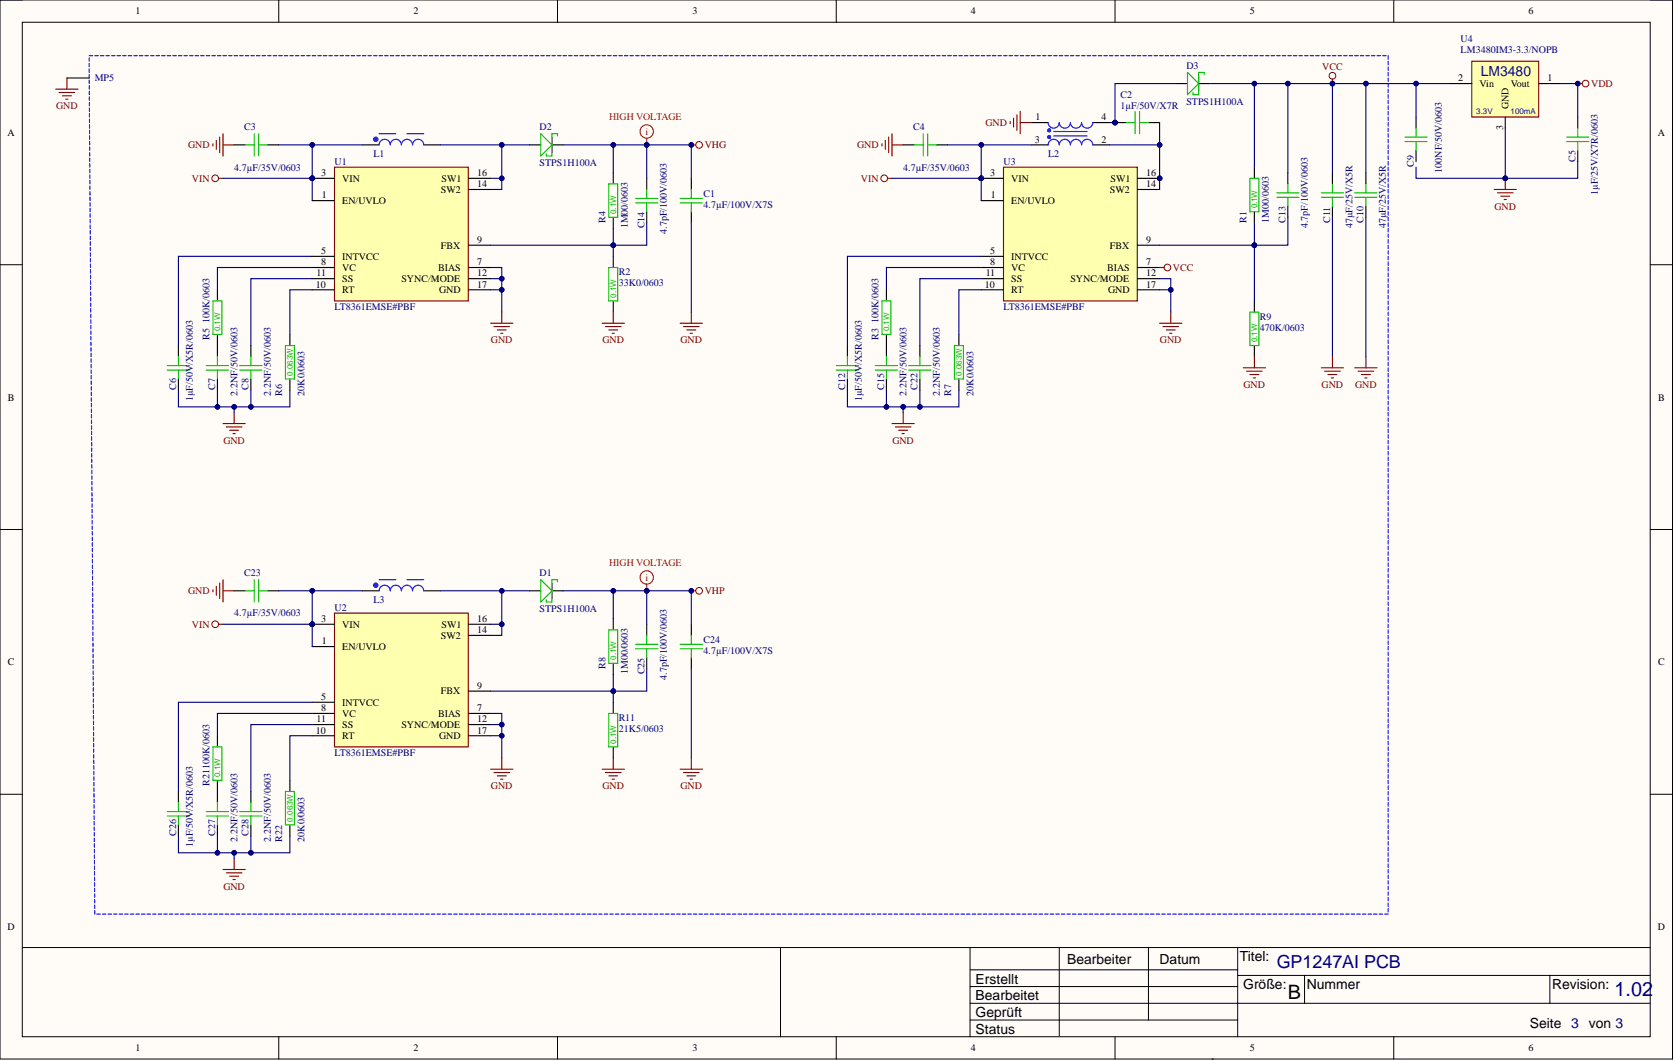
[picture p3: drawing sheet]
<svg xmlns="http://www.w3.org/2000/svg" width="381mm" height="241mm" viewBox="0 0 381 241" stroke-linecap="round" stroke-linejoin="round" font-family="sans-serif">
<defs><g id="words">
<text font-size="4.5" x="292.9" y="227.2">B</text>
<text font-size="4.5" fill="#000080" x="367.2" y="226.4">1.02</text>
<text font-size="4.1" fill="#000080" x="290.4" y="220.2">GP1247AI PCB</text>
<text font-size="3.2" fill="#0c0087" x="336.8" y="17.3">LM3480</text>
<g font-size="3.2">
<text x="242.7" y="219.1">Bearbeiter</text>
<text x="263.8" y="219.1">Datum</text>
<text x="282" y="218.6">Titel:</text>
<text x="221.9" y="223.7">Erstellt</text>
<text x="221.9" y="227.5">Bearbeitet</text>
<text x="282.8" y="225">Größe:</text>
<text x="297.2" y="225">Nummer</text>
<text x="353" y="225">Revision:</text>
<text x="221.9" y="231.3">Geprüft</text>
<text x="348" y="233.8">Seite 3</text>
<text x="361.4" y="233.8">von 3</text>
<text x="221.9" y="235.1">Status</text>
</g>
<g font-size="2.3">
<text x="30.9" y="3.3">1</text>
<text x="94.1" y="3.3">2</text>
<text x="157.5" y="3.3">3</text>
<text x="220.9" y="3.3">4</text>
<text x="284.3" y="3.3">5</text>
<text x="347.7" y="3.3">6</text>
<text x="331.7" y="18.5">2</text>
<text x="336.6" y="19.8">Vin</text>
<text x="343.7" y="19.8">Vout</text>
<text x="352" y="18.5">1</text>
<text x="235.5" y="27.4">1</text>
<text x="250.6" y="27.4">4</text>
<text x="341.9" y="29.6" transform="rotate(-90 341.9 29.6)">3</text>
<text x="343.2" y="24.8" transform="rotate(-90 343.2 24.8)">GND</text>
<text x="1.7" y="30.9">A</text>
<text x="235.4" y="32.4">3</text>
<text x="250.6" y="32.4">2</text>
<text x="377.1" y="30.9">A</text>
<text x="73.1" y="40">3</text>
<text x="77.9" y="41.3">VIN</text>
<text x="100.4" y="41.3">SW1</text>
<text x="108.6" y="40">16</text>
<text x="225.3" y="40">3</text>
<text x="230" y="41.3">VIN</text>
<text x="252.6" y="41.3">SW1</text>
<text x="260.7" y="40">16</text>
<text x="73.2" y="45.1">1</text>
<text x="77.9" y="46.4">EN/UVLO</text>
<text x="100.3" y="43.9">SW2</text>
<text x="108.6" y="42.6">14</text>
<text x="225.4" y="45.1">1</text>
<text x="230" y="46.4">EN/UVLO</text>
<text x="252.4" y="43.9">SW2</text>
<text x="260.7" y="42.6">14</text>
<text x="73" y="57.8">5</text>
<text x="77.9" y="59.1">INTVCC</text>
<text x="100.3" y="56.5">FBX</text>
<text x="108.6" y="55.3">9</text>
<text x="225.2" y="57.8">5</text>
<text x="230" y="59.1">INTVCC</text>
<text x="252.5" y="56.5">FBX</text>
<text x="260.7" y="55.3">9</text>
<text x="71.9" y="65.4">10</text>
<text x="72" y="62.9">11</text>
<text x="73" y="60.3">8</text>
<text x="77.9" y="61.6">VC</text>
<text x="77.9" y="64.1">SS</text>
<text x="91.3" y="64.1">SYNC/MODE</text>
<text x="99.6" y="61.6">BIAS</text>
<text x="108.6" y="60.3">7</text>
<text x="108.6" y="65.4">17</text>
<text x="108.6" y="62.9">12</text>
<text x="224" y="65.4">10</text>
<text x="224.2" y="62.9">11</text>
<text x="225.2" y="60.3">8</text>
<text x="230" y="61.6">VC</text>
<text x="230" y="64.1">SS</text>
<text x="243.5" y="64.1">SYNC/MODE</text>
<text x="251.8" y="61.6">BIAS</text>
<text x="260.7" y="60.3">7</text>
<text x="260.7" y="65.4">17</text>
<text x="260.7" y="62.9">12</text>
<text x="77.9" y="66.7">RT</text>
<text x="99.9" y="66.7">GND</text>
<text x="230" y="66.7">RT</text>
<text x="252.1" y="66.7">GND</text>
<text x="1.8" y="91.1">B</text>
<text x="377.2" y="91.1">B</text>
<text x="73.1" y="141.5">3</text>
<text x="77.9" y="142.7">VIN</text>
<text x="100.4" y="142.7">SW1</text>
<text x="108.6" y="141.5">16</text>
<text x="73.2" y="146.5">1</text>
<text x="77.9" y="147.8">EN/UVLO</text>
<text x="100.3" y="145.3">SW2</text>
<text x="108.6" y="144">14</text>
<text x="1.8" y="151.3">C</text>
<text x="377.2" y="151.3">C</text>
<text x="73" y="159.2">5</text>
<text x="73" y="161.7">8</text>
<text x="77.9" y="160.5">INTVCC</text>
<text x="100.3" y="157.9">FBX</text>
<text x="108.6" y="161.7">7</text>
<text x="108.6" y="156.7">9</text>
<text x="71.9" y="166.8">10</text>
<text x="72" y="164.3">11</text>
<text x="77.9" y="163">VC</text>
<text x="77.9" y="165.6">SS</text>
<text x="91.3" y="165.6">SYNC/MODE</text>
<text x="99.6" y="163">BIAS</text>
<text x="108.6" y="166.8">17</text>
<text x="108.6" y="164.3">12</text>
<text x="77.9" y="168.1">RT</text>
<text x="99.9" y="168.1">GND</text>
<text x="1.7" y="211.5">D</text>
<text x="377.1" y="211.5">D</text>
<text x="30.9" y="239.1">1</text>
<text x="94.1" y="239.1">2</text>
<text x="157.5" y="239.1">3</text>
<text x="220.9" y="239.1">4</text>
<text x="284.3" y="239.1">5</text>
<text x="347.7" y="239.1">6</text>
</g>
<g font-size="2.3" fill="#000080">
<text x="332.2" y="9.6">U4</text>
<text x="269.9" y="15.7">D3</text>
<text x="332.2" y="12.2">LM3480IM3-3.3/NOPB</text>
<text x="21.6" y="18.5">MP5</text>
<text x="254.9" y="22.3">C2</text>
<text x="269.9" y="23.8">STPS1H100A</text>
<text x="55.5" y="29.7">C3</text>
<text x="122.8" y="29.7">D2</text>
<text x="207.7" y="29.7">C4</text>
<text x="254.9" y="24.8">1µF/50V/X7R</text>
<text x="85" y="35.7">L1</text>
<text x="238.4" y="35.7">L2</text>
<text x="53.3" y="38.8">4.7µF/35V/0603</text>
<text x="76.1" y="37.5">U1</text>
<text x="122.8" y="37.8">STPS1H100A</text>
<text x="205.4" y="38.8">4.7µF/35V/0603</text>
<text x="228.3" y="37.5">U3</text>
<text x="321.6" y="38" transform="rotate(-90 321.6 38)">C9</text>
<text x="327.9" y="39.3" transform="rotate(-90 327.9 39.3)">100NF/50V/0603</text>
<text x="358.4" y="36.8" transform="rotate(-90 358.4 36.8)">C5</text>
<text x="160" y="44.9">C1</text>
<text x="160" y="47.4">4.7µF/100V/X7S</text>
<text x="363.4" y="44.4" transform="rotate(-90 363.4 44.4)">1µF/25V/X7R/0603</text>
<text x="137.7" y="50.7" transform="rotate(-90 137.7 50.7)">R4</text>
<text x="142.8" y="52" transform="rotate(-90 142.8 52)">1M00/0603</text>
<text x="146.6" y="52" transform="rotate(-90 146.6 52)">C14</text>
<text x="151.7" y="53.2" transform="rotate(-90 151.7 53.2)">4.7pF/100V/0603</text>
<text x="283.6" y="50.7" transform="rotate(-90 283.6 50.7)">R1</text>
<text x="288.6" y="50.7" transform="rotate(-90 288.6 50.7)">1M00/0603</text>
<text x="292.4" y="50.7" transform="rotate(-90 292.4 50.7)">C13</text>
<text x="297.5" y="52" transform="rotate(-90 297.5 52)">4.7pF/100V/0603</text>
<text x="302.6" y="50.7" transform="rotate(-90 302.6 50.7)">C11</text>
<text x="307.6" y="52" transform="rotate(-90 307.6 52)">47µF/25V/X5R</text>
<text x="310.2" y="50.7" transform="rotate(-90 310.2 50.7)">C10</text>
<text x="315.3" y="52" transform="rotate(-90 315.3 52)">47µF/25V/X5R</text>
<text x="140.8" y="62.6">R2</text>
<text x="140.8" y="65.1">33K0/0603</text>
<text x="76.1" y="70.5">LT8361EMSE#PBF</text>
<text x="228.3" y="70.5">LT8361EMSE#PBF</text>
<text x="47.7" y="77.3" transform="rotate(-90 47.7 77.3)">R5</text>
<text x="47.7" y="73.5" transform="rotate(-90 47.7 73.5)">100K/0603</text>
<text x="199.9" y="77.3" transform="rotate(-90 199.9 77.3)">R3</text>
<text x="199.9" y="73.5" transform="rotate(-90 199.9 73.5)">100K/0603</text>
<text x="286.6" y="72.8">R9</text>
<text x="286.6" y="75.3">470K/0603</text>
<text x="40.1" y="88.7" transform="rotate(-90 40.1 88.7)">C6</text>
<text x="48.9" y="88.7" transform="rotate(-90 48.9 88.7)">C7</text>
<text x="54" y="90" transform="rotate(-90 54 90)">2.2NF/50V/0603</text>
<text x="56.6" y="88.7" transform="rotate(-90 56.6 88.7)">C8</text>
<text x="61.6" y="90" transform="rotate(-90 61.6 90)">2.2NF/50V/0603</text>
<text x="64.2" y="90" transform="rotate(-90 64.2 90)">R6</text>
<text x="69.2" y="90" transform="rotate(-90 69.2 90)">20K0/0603</text>
<text x="192.2" y="88.7" transform="rotate(-90 192.2 88.7)">C12</text>
<text x="201.1" y="88.7" transform="rotate(-90 201.1 88.7)">C15</text>
<text x="206.2" y="90" transform="rotate(-90 206.2 90)">2.2NF/50V/0603</text>
<text x="208.7" y="88.7" transform="rotate(-90 208.7 88.7)">C22</text>
<text x="213.8" y="90" transform="rotate(-90 213.8 90)">2.2NF/50V/0603</text>
<text x="216.3" y="90" transform="rotate(-90 216.3 90)">R7</text>
<text x="221.4" y="90" transform="rotate(-90 221.4 90)">20K0/0603</text>
<text x="43.9" y="91.3" transform="rotate(-90 43.9 91.3)">1µF/50V/X5R/0603</text>
<text x="196.1" y="91.3" transform="rotate(-90 196.1 91.3)">1µF/50V/X5R/0603</text>
<text x="55.5" y="131.1">C23</text>
<text x="122.8" y="131.1">D1</text>
<text x="85" y="137.2">L3</text>
<text x="53.3" y="140.2">4.7µF/35V/0603</text>
<text x="76.1" y="138.9">U2</text>
<text x="122.8" y="139.2">STPS1H100A</text>
<text x="160" y="146.3">C24</text>
<text x="160" y="148.8">4.7µF/100V/X7S</text>
<text x="137.7" y="152.1" transform="rotate(-90 137.7 152.1)">R8</text>
<text x="142.8" y="153.4" transform="rotate(-90 142.8 153.4)">1M00/0603</text>
<text x="146.6" y="153.4" transform="rotate(-90 146.6 153.4)">C25</text>
<text x="151.7" y="154.6" transform="rotate(-90 151.7 154.6)">4.7pF/100V/0603</text>
<text x="140.8" y="164">R11</text>
<text x="140.8" y="166.6">21K5/0603</text>
<text x="76.1" y="171.9">LT8361EMSE#PBF</text>
<text x="47.7" y="178.7" transform="rotate(-90 47.7 178.7)">R21100K/0603</text>
<text x="40.1" y="190.1" transform="rotate(-90 40.1 190.1)">C26</text>
<text x="48.9" y="190.1" transform="rotate(-90 48.9 190.1)">C27</text>
<text x="54" y="191.4" transform="rotate(-90 54 191.4)">2.2NF/50V/0603</text>
<text x="56.6" y="190.1" transform="rotate(-90 56.6 190.1)">C28</text>
<text x="61.6" y="191.4" transform="rotate(-90 61.6 191.4)">2.2NF/50V/0603</text>
<text x="64.2" y="191.4" transform="rotate(-90 64.2 191.4)">R22</text>
<text x="69.2" y="191.4" transform="rotate(-90 69.2 191.4)">20K0/0603</text>
<text x="43.9" y="192.7" transform="rotate(-90 43.9 192.7)">1µF/50V/X5R/0603</text>
</g>
<g font-size="2.3" fill="#800000">
<text x="300.8" y="16">VCC</text>
<text x="361.9" y="19.8">VDD</text>
<text x="12.8" y="24.8">GND</text>
<text x="224.2" y="28.6">GND</text>
<text x="42.8" y="33.7">GND</text>
<text x="160.3" y="33.7">VHG</text>
<text x="195" y="33.7">GND</text>
<text x="43.6" y="41.3">VIN</text>
<text x="195.8" y="41.3">VIN</text>
<text x="339.9" y="47.7">GND</text>
<text x="266.8" y="61.6">VCC</text>
<text x="111.7" y="78.1">GND</text>
<text x="137" y="78.1">GND</text>
<text x="154.8" y="78.1">GND</text>
<text x="263.9" y="78.1">GND</text>
<text x="282.9" y="88.2">GND</text>
<text x="300.6" y="88.2">GND</text>
<text x="308.2" y="88.2">GND</text>
<text x="50.8" y="100.9">GND</text>
<text x="203" y="100.9">GND</text>
<text x="42.8" y="135.1">GND</text>
<text x="160.3" y="135.1">VHP</text>
<text x="43.6" y="142.7">VIN</text>
<text x="111.7" y="179.5">GND</text>
<text x="137" y="179.5">GND</text>
<text x="154.8" y="179.5">GND</text>
<text x="50.8" y="202.3">GND</text>
</g>
<g font-size="2.3" fill="#f00">
<text x="138.6" y="27.4">HIGH VOLTAGE</text>
<text x="146.8" y="30.7">i</text>
<text x="138.6" y="128.8">HIGH VOLTAGE</text>
<text x="146.8" y="132.1">i</text>
</g>
<g font-size="1.8" fill="#0c0087">
<text x="335.8" y="26">3.3V</text>
<text x="343.6" y="26">100mA</text>
</g>
<g font-size="1.8" fill="#00bf00">
<text x="286" y="47.4" transform="rotate(-90 286 47.4)">0.1W</text>
<text x="140.1" y="48.7" transform="rotate(-90 140.1 48.7)">0.1W</text>
<text x="140.1" y="67.7" transform="rotate(-90 140.1 67.7)">0.1W</text>
<text x="50.1" y="75.3" transform="rotate(-90 50.1 75.3)">0.1W</text>
<text x="202.3" y="75.3" transform="rotate(-90 202.3 75.3)">0.1W</text>
<text x="286" y="77.8" transform="rotate(-90 286 77.8)">0.1W</text>
<text x="66.6" y="85.4" transform="rotate(-90 66.6 85.4)">0.063W</text>
<text x="218.7" y="85.4" transform="rotate(-90 218.7 85.4)">0.063W</text>
<text x="140.1" y="150.1" transform="rotate(-90 140.1 150.1)">0.1W</text>
<text x="140.1" y="169.1" transform="rotate(-90 140.1 169.1)">0.1W</text>
<text x="50.1" y="176.7" transform="rotate(-90 50.1 176.7)">0.1W</text>
<text x="66.6" y="186.8" transform="rotate(-90 66.6 186.8)">0.063W</text>
</g>
</g></defs>
<path d="M0 0h380.4v240.9h-380.4z" fill-rule="evenodd" fill="#fffcf8"/>
<path d="M0 0h380.4v240.9h-380.4z" fill="none" stroke="#000" stroke-width=".23"/>
<path d="M5.1 5.1h370.3v230.7h-370.3z" fill-rule="evenodd" fill="#fffcf8"/>
<g fill="none" stroke="#000" stroke-width=".23">
<path d="M0 0h5.1M63.4 0v5.1M126.8 0v5.1M190.2 0v5.1M253.6 0v5.1M317 0v5.1M375.4 0h5v5.1M5.1 5.1h370.3v230.7h-370.3zM0 60.2h5.1M375.4 60.2h5M0 120.4h5.1M375.4 120.4h5"/>
<path d="M0 180.6h5.1M375.4 180.6h5M5.1 215.5h370.3M177.5 215.5v20.3M220.7 215.5v20.3M240.9 215.5v20M261.2 215.5v16.5M281.5 215.5v20.3M63.4 235.8v5.1M126.8 235.8v5.1M190.2 235.8v5.1M220.7 224.4h60.8"/>
<path d="M220.7 220.6h60.8M220.7 228.2h154.7M220.7 232h60.8M253.6 235.8v5.1M281.5 221.8h93.9M296.7 221.8v6.4M317 235.8v5.1M352.5 221.8v6.4M380.4 235.8v5.1"/>
</g>
<path d="M275.7 240.9h.2" fill="none" stroke="#000" stroke-width=".25"/>
<circle cx="71" cy="142" r=".51" fill="#000080"/>
<circle cx="71" cy="142" r=".51" fill="none" stroke="#000080" stroke-width=".23"/>
<path d="M76.1 139.4h30.4v30.5h-30.4z" fill-rule="evenodd" fill="#ffffb0"/>
<path d="M76.1 139.4h30.4v30.5h-30.4z" fill="none" stroke="#800000" stroke-width=".25"/>
<path d="M71 147h5.1M71 142h5.1" fill="none" stroke="#000" stroke-width=".25"/>
<circle cx="71" cy="142" r=".51" fill="#000080"/>
<circle cx="71" cy="142" r=".51" fill="none" stroke="#000080" stroke-width=".23"/>
<path d="M71 159.7h5.1M106.5 142h5.1M106.5 144.5h5.1M106.5 157.2h5.1M71 162.3h5.1M71 167.3h5.1M71 164.8h5.1M106.5 162.3h5.1M106.5 167.3h5.1M106.5 164.8h5.1" fill="none" stroke="#000" stroke-width=".25"/>
<circle cx="223.2" cy="40.6" r=".51" fill="#000080"/>
<circle cx="223.2" cy="40.6" r=".51" fill="none" stroke="#000080" stroke-width=".23"/>
<circle cx="263.8" cy="40.6" r=".51" fill="#000080"/>
<circle cx="263.8" cy="40.6" r=".51" fill="none" stroke="#000080" stroke-width=".23"/>
<path d="M228.3 38h30.4v30.4h-30.4z" fill-rule="evenodd" fill="#ffffb0"/>
<path d="M228.3 38h30.4v30.4h-30.4z" fill="none" stroke="#800000" stroke-width=".25"/>
<path d="M223.2 45.6h5.1M223.2 40.6h5.1" fill="none" stroke="#000" stroke-width=".25"/>
<circle cx="223.2" cy="40.6" r=".51" fill="#000080"/>
<circle cx="223.2" cy="40.6" r=".51" fill="none" stroke="#000080" stroke-width=".23"/>
<path d="M223.2 58.3h5.1M258.7 40.6h5.1M223.2 60.8h5.1M258.7 60.8h5.1M258.7 65.9h5.1" fill="none" stroke="#000" stroke-width=".25"/>
<circle cx="263.8" cy="40.6" r=".51" fill="#000080"/>
<circle cx="263.8" cy="40.6" r=".51" fill="none" stroke="#000080" stroke-width=".23"/>
<g fill="none" stroke="#000" stroke-width=".25">
<path d="M267.6 19h2.5M272.6 19h2.6M82.4 33h3.8M96.4 33h3.8M120.5 33h2.5M125.5 33h2.6M139.5 39.3v2.5M234.6 33h3.8M234.6 27.9h3.8M248.6 33h3.8M248.6 27.9h3.8M285.3 38v2.6"/>
<path d="M292.9 39.3v2.5M139.5 49.4v2.6M147.1 40.6v2.5M147.1 48.2v2.5M258.7 43.1h5.1M258.7 55.8h5.1M285.3 48.2v2.5M292.9 46.9v2.5M40.6 78.6v2.5M49.5 65.9v2.5M49.5 76.1v5M57.1 78.6v2.5"/>
<path d="M65.9 76.1v2.5M223.2 63.4h5.1M223.2 65.9h5.1M258.7 63.4h5.1M285.3 68.4v2.6M285.3 78.6v2.5M40.6 86.2v2.5M49.5 86.2v2.5M57.1 86.2v2.5M65.9 86.2v2.5"/>
</g>
<path d="M272.6 17.2v3.6M86.2 33a1.27 1.27 0 0 1 1.3-1.3 1.27 1.27 0 0 1 1.3 1.3 1.27 1.27 0 0 1 1.2-1.3 1.27 1.27 0 0 1 1.3 1.3 1.27 1.27 0 0 1 1.3-1.3 1.27 1.27 0 0 1 1.2 1.3 1.27 1.27 0 0 1 1.3-1.3 1.27 1.27 0 0 1 1.3 1.3M125.5 31.2v3.5M238.4 27.9a1.27 1.27 0 0 0 1.3 1.2 1.27 1.27 0 0 0 1.2-1.2 1.27 1.27 0 0 0 1.3 1.2 1.27 1.27 0 0 0 1.3-1.2 1.27 1.27 0 0 0 1.2 1.2 1.27 1.27 0 0 0 1.3-1.2 1.27 1.27 0 0 0 1.3 1.2 1.27 1.27 0 0 0 1.3-1.2M238.4 33a1.27 1.27 0 0 1 1.3-1.3 1.27 1.27 0 0 1 1.2 1.3 1.27 1.27 0 0 1 1.3-1.3 1.27 1.27 0 0 1 1.3 1.3 1.27 1.27 0 0 1 1.2-1.3 1.27 1.27 0 0 1 1.3 1.3 1.27 1.27 0 0 1 1.3-1.3 1.27 1.27 0 0 1 1.3 1.3M239.7 29.9h7.6M239.7 30.9h7.6" fill="none" stroke="#00f" stroke-width=".25"/>
<g fill="none" stroke="#00bf00" stroke-width=".25">
<path d="M270.1 16.5l2.5 2.5-2.5 2.5zM273.9 17v-.5h-1.3v5h-1.2v-.5M123 30.4l2.5 2.6-2.5 2.5zM126.8 30.9v-.5h-1.3v5.1h-1.2v-.5M138.5 41.8h2v7.6h-2zM144.6 45.1h5M144.6 46.1h5M147.1 43.1v2M147.1 46.1v2.1M284.3 40.6h2v7.6h-2zM290.4 43.9h5.1M290.4 44.9h5.1"/>
<path d="M292.9 41.8v2.1M292.9 44.9v2M48.4 68.4h2.1v7.7h-2.1zM64.9 78.6h2.1v7.6h-2.1zM284.3 71h2v7.6h-2zM38 83.2h5.1M38 84.2h5.1M40.6 81.1v2.1M40.6 84.2v2M46.9 83.2h5.1M46.9 84.2h5.1M49.5 81.1v2.1"/>
<path d="M49.5 84.2v2M54.5 83.2h5.1M54.5 84.2h5.1M57.1 81.1v2.1M57.1 84.2v2"/>
</g>
<path d="M238.7 29.7h.1M238.7 31.2h.1M238.6 29.7h.1M238.6 31.2h.1" fill="none" stroke="#00f" stroke-width=".76"/>
<circle cx="85.5" cy="31.7" r=".51" fill="#00f"/>
<circle cx="85.5" cy="31.7" r=".51" fill="none" stroke="#00f" stroke-width=".23"/>
<path d="M86.2 30.4h3.8M92.6 30.4h3.8" fill="none" stroke="#00f" stroke-width=".25"/>
<path d="M53.3 33h2.5M60.9 33h2.5M303.1 39.3v2.5M157.2 40.6v2.5M157.2 48.2v2.5M303.1 46.9v2.5" fill="none" stroke="#000" stroke-width=".25"/>
<path d="M55.8 33h2M57.8 30.4v5.1M58.8 33h2.1M58.8 30.4v5.1M154.7 45.1h5.1M154.7 46.1h5.1M157.2 43.1v2M157.2 46.1v2.1M300.5 43.9h5.1M300.5 44.9h5.1M303.1 41.8v2.1M303.1 44.9v2" fill="none" stroke="#00bf00" stroke-width=".25"/>
<circle cx="48.9" cy="40.6" r=".76" fill="none" stroke="#800000" stroke-width=".23"/>
<path d="M48.4 32.7v.5M49.2 31.9v2.1M50 31.2v3.5M50.7 30.4v5.1M50.7 33h2.6M49.7 40.6h1" fill="none" stroke="#800000" stroke-width=".25"/>
<path d="M63.4 33h7.6v7.6" fill="none" stroke="#000080" stroke-width=".25"/>
<circle cx="71" cy="33" r=".51" fill="#000080"/>
<circle cx="71" cy="33" r=".51" fill="none" stroke="#000080" stroke-width=".23"/>
<circle cx="71" cy="40.6" r=".51" fill="#000080"/>
<circle cx="71" cy="40.6" r=".51" fill="none" stroke="#000080" stroke-width=".23"/>
<path d="M71 40.6v5" fill="none" stroke="#000080" stroke-width=".25"/>
<circle cx="71" cy="40.6" r=".51" fill="#000080"/>
<circle cx="71" cy="40.6" r=".51" fill="none" stroke="#000080" stroke-width=".23"/>
<path d="M50.7 96.3h5.1M51.5 97.1h3.5M52.2 97.9h2.1M53 98.6h.5M53.3 93.8v2.5" fill="none" stroke="#800000" stroke-width=".25"/>
<path d="M40.6 88.7v3.8h25.3v-3.8" fill="none" stroke="#000080" stroke-width=".25"/>
<circle cx="49.5" cy="92.5" r=".51" fill="#000080"/>
<circle cx="49.5" cy="92.5" r=".51" fill="none" stroke="#000080" stroke-width=".23"/>
<circle cx="53.3" cy="92.5" r=".51" fill="#000080"/>
<circle cx="53.3" cy="92.5" r=".51" fill="none" stroke="#000080" stroke-width=".23"/>
<circle cx="57.1" cy="92.5" r=".51" fill="#000080"/>
<circle cx="57.1" cy="92.5" r=".51" fill="none" stroke="#000080" stroke-width=".23"/>
<path d="M57.1 88.7v3.8" fill="none" stroke="#000080" stroke-width=".25"/>
<circle cx="57.1" cy="92.5" r=".51" fill="#000080"/>
<circle cx="57.1" cy="92.5" r=".51" fill="none" stroke="#000080" stroke-width=".23"/>
<path d="M49.5 88.7v3.8" fill="none" stroke="#000080" stroke-width=".25"/>
<circle cx="49.5" cy="92.5" r=".51" fill="#000080"/>
<circle cx="49.5" cy="92.5" r=".51" fill="none" stroke="#000080" stroke-width=".23"/>
<path d="M53.3 92.5v1.3" fill="none" stroke="#000080" stroke-width=".25"/>
<circle cx="53.3" cy="92.5" r=".51" fill="#000080"/>
<circle cx="53.3" cy="92.5" r=".51" fill="none" stroke="#000080" stroke-width=".23"/>
<path d="M71 33h11.4M71 58.3h-30.4v20.3M71 65.9h-5.1v10.2M71 63.4h-13.9v15.2M71 60.8h-21.5v5.1" fill="none" stroke="#000080" stroke-width=".25"/>
<circle cx="71" cy="33" r=".51" fill="#000080"/>
<circle cx="71" cy="33" r=".51" fill="none" stroke="#000080" stroke-width=".23"/>
<path d="M100.2 33h13.9v10.1h-2.5" fill="none" stroke="#000080" stroke-width=".25"/>
<circle cx="114.1" cy="33" r=".51" fill="#000080"/>
<circle cx="114.1" cy="33" r=".51" fill="none" stroke="#000080" stroke-width=".23"/>
<circle cx="114.1" cy="40.6" r=".51" fill="#000080"/>
<circle cx="114.1" cy="40.6" r=".51" fill="none" stroke="#000080" stroke-width=".23"/>
<path d="M111.6 40.6h2.5" fill="none" stroke="#000080" stroke-width=".25"/>
<circle cx="114.1" cy="40.6" r=".51" fill="#000080"/>
<circle cx="114.1" cy="40.6" r=".51" fill="none" stroke="#000080" stroke-width=".23"/>
<path d="M114.1 33h6.4" fill="none" stroke="#000080" stroke-width=".25"/>
<circle cx="114.1" cy="33" r=".51" fill="#000080"/>
<circle cx="114.1" cy="33" r=".51" fill="none" stroke="#000080" stroke-width=".23"/>
<path d="M128.1 33h19v7.6" fill="none" stroke="#000080" stroke-width=".25"/>
<circle cx="139.5" cy="33" r=".51" fill="#000080"/>
<circle cx="139.5" cy="33" r=".51" fill="none" stroke="#000080" stroke-width=".23"/>
<circle cx="147.1" cy="33" r=".51" fill="#000080"/>
<circle cx="147.1" cy="33" r=".51" fill="none" stroke="#000080" stroke-width=".23"/>
<path d="M139.5 33v6.3" fill="none" stroke="#000080" stroke-width=".25"/>
<circle cx="139.5" cy="33" r=".51" fill="#000080"/>
<circle cx="139.5" cy="33" r=".51" fill="none" stroke="#000080" stroke-width=".23"/>
<path d="M147.1 50.7v5.1h-7.6v-3.8" fill="none" stroke="#000080" stroke-width=".25"/>
<circle cx="139.5" cy="55.8" r=".51" fill="#000080"/>
<circle cx="139.5" cy="55.8" r=".51" fill="none" stroke="#000080" stroke-width=".23"/>
<path d="M139.5 58.3v2.5M139.5 68.4v2.6" fill="none" stroke="#000" stroke-width=".25"/>
<path d="M138.5 60.8h2v7.6h-2z" fill="none" stroke="#00bf00" stroke-width=".25"/>
<path d="M111.6 55.8h27.9" fill="none" stroke="#000080" stroke-width=".25"/>
<circle cx="139.5" cy="55.8" r=".51" fill="#000080"/>
<circle cx="139.5" cy="55.8" r=".51" fill="none" stroke="#000080" stroke-width=".23"/>
<path d="M139.5 55.8v2.5" fill="none" stroke="#000080" stroke-width=".25"/>
<circle cx="139.5" cy="55.8" r=".51" fill="#000080"/>
<circle cx="139.5" cy="55.8" r=".51" fill="none" stroke="#000080" stroke-width=".23"/>
<path d="M111.6 73.5h5.1M112.4 74.3h3.5M113.1 75h2M113.9 75.8h.5M114.1 71v2.5M137 73.5h5M137.7 74.3h3.6M138.5 75h2M139.2 75.8h.5M139.5 71v2.5" fill="none" stroke="#800000" stroke-width=".25"/>
<path d="M111.6 60.8h2.5v10.2" fill="none" stroke="#000080" stroke-width=".25"/>
<circle cx="114.1" cy="63.4" r=".51" fill="#000080"/>
<circle cx="114.1" cy="63.4" r=".51" fill="none" stroke="#000080" stroke-width=".23"/>
<circle cx="114.1" cy="65.9" r=".51" fill="#000080"/>
<circle cx="114.1" cy="65.9" r=".51" fill="none" stroke="#000080" stroke-width=".23"/>
<path d="M111.6 65.9h2.5" fill="none" stroke="#000080" stroke-width=".25"/>
<circle cx="114.1" cy="65.9" r=".51" fill="#000080"/>
<circle cx="114.1" cy="65.9" r=".51" fill="none" stroke="#000080" stroke-width=".23"/>
<path d="M111.6 63.4h2.5" fill="none" stroke="#000080" stroke-width=".25"/>
<circle cx="114.1" cy="63.4" r=".51" fill="#000080"/>
<circle cx="114.1" cy="63.4" r=".51" fill="none" stroke="#000080" stroke-width=".23"/>
<path d="M147.1 33h10.1v7.6" fill="none" stroke="#000080" stroke-width=".25"/>
<circle cx="147.1" cy="33" r=".51" fill="#000080"/>
<circle cx="147.1" cy="33" r=".51" fill="none" stroke="#000080" stroke-width=".23"/>
<circle cx="157.2" cy="33" r=".51" fill="#000080"/>
<circle cx="157.2" cy="33" r=".51" fill="none" stroke="#000080" stroke-width=".23"/>
<path d="M154.7 73.5h5.1M155.5 74.3h3.5M156.2 75h2.1M157 75.8h.5M157.2 71v2.5" fill="none" stroke="#800000" stroke-width=".25"/>
<path d="M50.7 40.6h20.3M157.2 50.7v20.3" fill="none" stroke="#000080" stroke-width=".25"/>
<circle cx="71" cy="40.6" r=".51" fill="#000080"/>
<circle cx="71" cy="40.6" r=".51" fill="none" stroke="#000080" stroke-width=".23"/>
<circle cx="159" cy="33" r=".76" fill="none" stroke="#800000" stroke-width=".23"/>
<path d="M157.2 33h1.1" fill="none" stroke="#800000" stroke-width=".25"/>
<circle cx="157.2" cy="33" r=".51" fill="#000080"/>
<circle cx="157.2" cy="33" r=".51" fill="none" stroke="#000080" stroke-width=".23"/>
<circle cx="71" cy="40.6" r=".51" fill="#000080"/>
<circle cx="71" cy="40.6" r=".51" fill="none" stroke="#000080" stroke-width=".23"/>
<path d="M76.1 38h30.4v30.4h-30.4z" fill-rule="evenodd" fill="#ffffb0"/>
<path d="M76.1 38h30.4v30.4h-30.4z" fill="none" stroke="#800000" stroke-width=".25"/>
<path d="M71 45.6h5.1M71 40.6h5.1" fill="none" stroke="#000" stroke-width=".25"/>
<circle cx="71" cy="40.6" r=".51" fill="#000080"/>
<circle cx="71" cy="40.6" r=".51" fill="none" stroke="#000080" stroke-width=".23"/>
<g fill="none" stroke="#000" stroke-width=".25">
<path d="M71 58.3h5.1M106.5 40.6h5.1M106.5 43.1h5.1M106.5 55.8h5.1M71 60.8h5.1M71 65.9h5.1M71 63.4h5.1M106.5 60.8h5.1M106.5 65.9h5.1M106.5 63.4h5.1M82.4 134.4h3.8M96.4 134.4h3.8"/>
<path d="M120.5 134.4h2.5M125.5 134.4h2.6M139.5 140.7v2.5M139.5 150.8v2.6M147.1 142v2.5M147.1 149.6v2.5M49.5 167.3v2.6M49.5 177.5v5M65.9 177.5v2.5M40.6 180v2.5M40.6 187.6v2.5M49.5 187.6v2.5"/>
<path d="M57.1 180v2.5M57.1 187.6v2.5M65.9 187.6v2.5"/>
</g>
<path d="M86.2 134.4a1.27 1.27 0 0 1 1.3-1.3 1.27 1.27 0 0 1 1.3 1.3 1.27 1.27 0 0 1 1.2-1.3 1.27 1.27 0 0 1 1.3 1.3 1.27 1.27 0 0 1 1.3-1.3 1.27 1.27 0 0 1 1.2 1.3 1.27 1.27 0 0 1 1.3-1.3 1.27 1.27 0 0 1 1.3 1.3M125.5 132.6v3.5" fill="none" stroke="#00f" stroke-width=".25"/>
<g fill="none" stroke="#00bf00" stroke-width=".25">
<path d="M123 131.8l2.5 2.6-2.5 2.5zM126.8 132.3v-.5h-1.3v5.1h-1.2v-.5M138.5 143.2h2v7.6h-2zM144.6 146.5h5M144.6 147.6h5M147.1 144.5v2M147.1 147.6v2M48.4 169.9h2.1v7.6h-2.1zM38 184.6h5.1M38 185.6h5.1M40.6 182.5v2.1M40.6 185.6v2"/>
<path d="M46.9 184.6h5.1M46.9 185.6h5.1M49.5 182.5v2.1M49.5 185.6v2M54.5 184.6h5.1M54.5 185.6h5.1M57.1 182.5v2.1M57.1 185.6v2M64.9 180h2.1v7.6h-2.1z"/>
</g>
<circle cx="85.5" cy="133.1" r=".51" fill="#00f"/>
<circle cx="85.5" cy="133.1" r=".51" fill="none" stroke="#00f" stroke-width=".23"/>
<path d="M86.2 131.8h3.8M92.6 131.8h3.8" fill="none" stroke="#00f" stroke-width=".25"/>
<path d="M53.3 134.4h2.5M60.9 134.4h2.5M157.2 142v2.5M157.2 149.6v2.5" fill="none" stroke="#000" stroke-width=".25"/>
<path d="M55.8 134.4h2M57.8 131.8v5.1M58.8 134.4h2.1M58.8 131.8v5.1M154.7 146.5h5.1M154.7 147.6h5.1M157.2 144.5v2M157.2 147.6v2" fill="none" stroke="#00bf00" stroke-width=".25"/>
<circle cx="48.9" cy="142" r=".76" fill="none" stroke="#800000" stroke-width=".23"/>
<path d="M48.4 134.1v.5M49.2 133.4v2M50 132.6v3.5M50.7 131.8v5.1M50.7 134.4h2.6M49.7 142h1" fill="none" stroke="#800000" stroke-width=".25"/>
<path d="M63.4 134.4h7.6v7.6" fill="none" stroke="#000080" stroke-width=".25"/>
<circle cx="71" cy="134.4" r=".51" fill="#000080"/>
<circle cx="71" cy="134.4" r=".51" fill="none" stroke="#000080" stroke-width=".23"/>
<circle cx="71" cy="142" r=".51" fill="#000080"/>
<circle cx="71" cy="142" r=".51" fill="none" stroke="#000080" stroke-width=".23"/>
<path d="M71 142v5" fill="none" stroke="#000080" stroke-width=".25"/>
<circle cx="71" cy="142" r=".51" fill="#000080"/>
<circle cx="71" cy="142" r=".51" fill="none" stroke="#000080" stroke-width=".23"/>
<path d="M50.7 197.8h5.1M51.5 198.5h3.5M52.2 199.3h2.1M53.3 195.2v2.6M53 200h.5" fill="none" stroke="#800000" stroke-width=".25"/>
<path d="M40.6 190.1v3.8h25.3v-3.8" fill="none" stroke="#000080" stroke-width=".25"/>
<circle cx="49.5" cy="193.9" r=".51" fill="#000080"/>
<circle cx="49.5" cy="193.9" r=".51" fill="none" stroke="#000080" stroke-width=".23"/>
<circle cx="53.3" cy="193.9" r=".51" fill="#000080"/>
<circle cx="53.3" cy="193.9" r=".51" fill="none" stroke="#000080" stroke-width=".23"/>
<circle cx="57.1" cy="193.9" r=".51" fill="#000080"/>
<circle cx="57.1" cy="193.9" r=".51" fill="none" stroke="#000080" stroke-width=".23"/>
<path d="M57.1 190.1v3.8" fill="none" stroke="#000080" stroke-width=".25"/>
<circle cx="57.1" cy="193.9" r=".51" fill="#000080"/>
<circle cx="57.1" cy="193.9" r=".51" fill="none" stroke="#000080" stroke-width=".23"/>
<path d="M49.5 190.1v3.8" fill="none" stroke="#000080" stroke-width=".25"/>
<circle cx="49.5" cy="193.9" r=".51" fill="#000080"/>
<circle cx="49.5" cy="193.9" r=".51" fill="none" stroke="#000080" stroke-width=".23"/>
<path d="M53.3 193.9v1.3" fill="none" stroke="#000080" stroke-width=".25"/>
<circle cx="53.3" cy="193.9" r=".51" fill="#000080"/>
<circle cx="53.3" cy="193.9" r=".51" fill="none" stroke="#000080" stroke-width=".23"/>
<path d="M71 134.4h11.4M71 159.7h-30.4v20.3M71 167.3h-5.1v10.2M71 164.8h-13.9v15.2M71 162.3h-21.5v5" fill="none" stroke="#000080" stroke-width=".25"/>
<circle cx="71" cy="134.4" r=".51" fill="#000080"/>
<circle cx="71" cy="134.4" r=".51" fill="none" stroke="#000080" stroke-width=".23"/>
<path d="M100.2 134.4h13.9v10.1h-2.5" fill="none" stroke="#000080" stroke-width=".25"/>
<circle cx="114.1" cy="134.4" r=".51" fill="#000080"/>
<circle cx="114.1" cy="134.4" r=".51" fill="none" stroke="#000080" stroke-width=".23"/>
<circle cx="114.1" cy="142" r=".51" fill="#000080"/>
<circle cx="114.1" cy="142" r=".51" fill="none" stroke="#000080" stroke-width=".23"/>
<path d="M111.6 142h2.5" fill="none" stroke="#000080" stroke-width=".25"/>
<circle cx="114.1" cy="142" r=".51" fill="#000080"/>
<circle cx="114.1" cy="142" r=".51" fill="none" stroke="#000080" stroke-width=".23"/>
<path d="M114.1 134.4h6.4" fill="none" stroke="#000080" stroke-width=".25"/>
<circle cx="114.1" cy="134.4" r=".51" fill="#000080"/>
<circle cx="114.1" cy="134.4" r=".51" fill="none" stroke="#000080" stroke-width=".23"/>
<path d="M128.1 134.4h19v7.6" fill="none" stroke="#000080" stroke-width=".25"/>
<circle cx="139.5" cy="134.4" r=".51" fill="#000080"/>
<circle cx="139.5" cy="134.4" r=".51" fill="none" stroke="#000080" stroke-width=".23"/>
<circle cx="147.1" cy="134.4" r=".51" fill="#000080"/>
<circle cx="147.1" cy="134.4" r=".51" fill="none" stroke="#000080" stroke-width=".23"/>
<path d="M139.5 134.4v6.3" fill="none" stroke="#000080" stroke-width=".25"/>
<circle cx="139.5" cy="134.4" r=".51" fill="#000080"/>
<circle cx="139.5" cy="134.4" r=".51" fill="none" stroke="#000080" stroke-width=".23"/>
<path d="M147.1 152.1v5.1h-7.6v-3.8" fill="none" stroke="#000080" stroke-width=".25"/>
<circle cx="139.5" cy="157.2" r=".51" fill="#000080"/>
<circle cx="139.5" cy="157.2" r=".51" fill="none" stroke="#000080" stroke-width=".23"/>
<path d="M111.6 157.2h27.9" fill="none" stroke="#000080" stroke-width=".25"/>
<circle cx="139.5" cy="157.2" r=".51" fill="#000080"/>
<circle cx="139.5" cy="157.2" r=".51" fill="none" stroke="#000080" stroke-width=".23"/>
<path d="M139.5 157.2v2.5" fill="none" stroke="#000080" stroke-width=".25"/>
<circle cx="139.5" cy="157.2" r=".51" fill="#000080"/>
<circle cx="139.5" cy="157.2" r=".51" fill="none" stroke="#000080" stroke-width=".23"/>
<path d="M111.6 174.9h5.1M112.4 175.7h3.5M113.1 176.5h2M113.9 177.2h.5M114.1 172.4v2.5M137 174.9h5M137.7 175.7h3.6M138.5 176.5h2M139.2 177.2h.5M139.5 172.4v2.5" fill="none" stroke="#800000" stroke-width=".25"/>
<path d="M111.6 162.3h2.5v10.1" fill="none" stroke="#000080" stroke-width=".25"/>
<circle cx="114.1" cy="164.8" r=".51" fill="#000080"/>
<circle cx="114.1" cy="164.8" r=".51" fill="none" stroke="#000080" stroke-width=".23"/>
<circle cx="114.1" cy="167.3" r=".51" fill="#000080"/>
<circle cx="114.1" cy="167.3" r=".51" fill="none" stroke="#000080" stroke-width=".23"/>
<path d="M111.6 167.3h2.5" fill="none" stroke="#000080" stroke-width=".25"/>
<circle cx="114.1" cy="167.3" r=".51" fill="#000080"/>
<circle cx="114.1" cy="167.3" r=".51" fill="none" stroke="#000080" stroke-width=".23"/>
<path d="M111.6 164.8h2.5" fill="none" stroke="#000080" stroke-width=".25"/>
<circle cx="114.1" cy="164.8" r=".51" fill="#000080"/>
<circle cx="114.1" cy="164.8" r=".51" fill="none" stroke="#000080" stroke-width=".23"/>
<path d="M147.1 134.4h10.1v7.6" fill="none" stroke="#000080" stroke-width=".25"/>
<circle cx="147.1" cy="134.4" r=".51" fill="#000080"/>
<circle cx="147.1" cy="134.4" r=".51" fill="none" stroke="#000080" stroke-width=".23"/>
<circle cx="157.2" cy="134.4" r=".51" fill="#000080"/>
<circle cx="157.2" cy="134.4" r=".51" fill="none" stroke="#000080" stroke-width=".23"/>
<path d="M154.7 174.9h5.1M155.5 175.7h3.5M156.2 176.5h2.1M157 177.2h.5M157.2 172.4v2.5" fill="none" stroke="#800000" stroke-width=".25"/>
<path d="M50.7 142h20.3M157.2 152.1v20.3" fill="none" stroke="#000080" stroke-width=".25"/>
<circle cx="71" cy="142" r=".51" fill="#000080"/>
<circle cx="71" cy="142" r=".51" fill="none" stroke="#000080" stroke-width=".23"/>
<path d="M139.5 159.7v2.6M139.5 169.9v2.5" fill="none" stroke="#000" stroke-width=".25"/>
<path d="M138.5 162.3h2v7.6h-2z" fill="none" stroke="#00bf00" stroke-width=".25"/>
<circle cx="159" cy="134.4" r=".76" fill="none" stroke="#800000" stroke-width=".23"/>
<path d="M157.2 134.4h1.1" fill="none" stroke="#800000" stroke-width=".25"/>
<circle cx="157.2" cy="134.4" r=".51" fill="#000080"/>
<circle cx="157.2" cy="134.4" r=".51" fill="none" stroke="#000080" stroke-width=".23"/>
<path d="M192.8 78.6v2.5M201.6 65.9v2.5M201.6 76.1v5M209.2 78.6v2.5M218.1 76.1v2.5M192.8 86.2v2.5M201.6 86.2v2.5M209.2 86.2v2.5M218.1 86.2v2.5" fill="none" stroke="#000" stroke-width=".25"/>
<g fill="none" stroke="#00bf00" stroke-width=".25">
<path d="M200.6 68.4h2v7.7h-2zM217.1 78.6h2v7.6h-2zM190.2 83.2h5.1M190.2 84.2h5.1M192.8 81.1v2.1M192.8 84.2v2M199.1 83.2h5.1M199.1 84.2h5.1M201.6 81.1v2.1M201.6 84.2v2M206.7 83.2h5.1M206.7 84.2h5.1"/>
<path d="M209.2 81.1v2.1M209.2 84.2v2"/>
</g>
<path d="M202.9 96.3h5.1M203.7 97.1h3.5M204.4 97.9h2M205.2 98.6h.5M205.4 93.8v2.5" fill="none" stroke="#800000" stroke-width=".25"/>
<path d="M192.8 88.7v3.8h25.3v-3.8" fill="none" stroke="#000080" stroke-width=".25"/>
<circle cx="201.6" cy="92.5" r=".51" fill="#000080"/>
<circle cx="201.6" cy="92.5" r=".51" fill="none" stroke="#000080" stroke-width=".23"/>
<circle cx="205.4" cy="92.5" r=".51" fill="#000080"/>
<circle cx="205.4" cy="92.5" r=".51" fill="none" stroke="#000080" stroke-width=".23"/>
<circle cx="209.2" cy="92.5" r=".51" fill="#000080"/>
<circle cx="209.2" cy="92.5" r=".51" fill="none" stroke="#000080" stroke-width=".23"/>
<path d="M209.2 88.7v3.8" fill="none" stroke="#000080" stroke-width=".25"/>
<circle cx="209.2" cy="92.5" r=".51" fill="#000080"/>
<circle cx="209.2" cy="92.5" r=".51" fill="none" stroke="#000080" stroke-width=".23"/>
<path d="M201.6 88.7v3.8" fill="none" stroke="#000080" stroke-width=".25"/>
<circle cx="201.6" cy="92.5" r=".51" fill="#000080"/>
<circle cx="201.6" cy="92.5" r=".51" fill="none" stroke="#000080" stroke-width=".23"/>
<path d="M205.4 92.5v1.3" fill="none" stroke="#000080" stroke-width=".25"/>
<circle cx="205.4" cy="92.5" r=".51" fill="#000080"/>
<circle cx="205.4" cy="92.5" r=".51" fill="none" stroke="#000080" stroke-width=".23"/>
<path d="M215.6 33h7.6v7.6M223.2 58.3h-30.4v20.3M223.2 65.9h-5.1v10.2M223.2 63.4h-14v15.2M223.2 60.8h-21.6v5.1" fill="none" stroke="#000080" stroke-width=".25"/>
<circle cx="201.1" cy="40.6" r=".76" fill="none" stroke="#800000" stroke-width=".23"/>
<path d="M200.6 32.7v.5M201.4 31.9v2.1M202.1 31.2v3.5M202.9 30.4v5.1M202.9 33h2.5M201.9 40.6h1" fill="none" stroke="#800000" stroke-width=".25"/>
<path d="M205.4 33h2.6M213 33h2.6" fill="none" stroke="#000" stroke-width=".25"/>
<path d="M208 33h2M210 30.4v5.1M211 33h2M211 30.4v5.1" fill="none" stroke="#00bf00" stroke-width=".25"/>
<circle cx="223.2" cy="33" r=".51" fill="#000080"/>
<circle cx="223.2" cy="33" r=".51" fill="none" stroke="#000080" stroke-width=".23"/>
<circle cx="223.2" cy="40.6" r=".51" fill="#000080"/>
<circle cx="223.2" cy="40.6" r=".51" fill="none" stroke="#000080" stroke-width=".23"/>
<path d="M223.2 40.6v5" fill="none" stroke="#000080" stroke-width=".25"/>
<circle cx="223.2" cy="40.6" r=".51" fill="#000080"/>
<circle cx="223.2" cy="40.6" r=".51" fill="none" stroke="#000080" stroke-width=".23"/>
<path d="M223.2 33h11.4" fill="none" stroke="#000080" stroke-width=".25"/>
<circle cx="223.2" cy="33" r=".51" fill="#000080"/>
<circle cx="223.2" cy="33" r=".51" fill="none" stroke="#000080" stroke-width=".23"/>
<path d="M202.9 40.6h20.3" fill="none" stroke="#000080" stroke-width=".25"/>
<circle cx="223.2" cy="40.6" r=".51" fill="#000080"/>
<circle cx="223.2" cy="40.6" r=".51" fill="none" stroke="#000080" stroke-width=".23"/>
<path d="M229.8 27.6v.5M230.5 26.9v2M231.3 26.1v3.6M232.1 25.3v5.1M232.1 27.9h2.5" fill="none" stroke="#800000" stroke-width=".25"/>
<circle cx="253.6" cy="27.9" r=".51" fill="#000080"/>
<circle cx="253.6" cy="27.9" r=".51" fill="none" stroke="#000080" stroke-width=".23"/>
<path d="M253.6 27.9h2.6M261.2 27.9h2.6" fill="none" stroke="#000" stroke-width=".25"/>
<circle cx="253.6" cy="27.9" r=".51" fill="#000080"/>
<circle cx="253.6" cy="27.9" r=".51" fill="none" stroke="#000080" stroke-width=".23"/>
<path d="M256.2 27.9h2M258.2 25.3v5.1M259.2 27.9h2M259.2 25.3v5.1" fill="none" stroke="#00bf00" stroke-width=".25"/>
<path d="M252.4 33h11.4v10.1" fill="none" stroke="#000080" stroke-width=".25"/>
<circle cx="263.8" cy="40.6" r=".51" fill="#000080"/>
<circle cx="263.8" cy="40.6" r=".51" fill="none" stroke="#000080" stroke-width=".23"/>
<circle cx="263.8" cy="33" r=".51" fill="#000080"/>
<circle cx="263.8" cy="33" r=".51" fill="none" stroke="#000080" stroke-width=".23"/>
<path d="M252.4 27.9h1.2" fill="none" stroke="#000080" stroke-width=".25"/>
<circle cx="253.6" cy="27.9" r=".51" fill="#000080"/>
<circle cx="253.6" cy="27.9" r=".51" fill="none" stroke="#000080" stroke-width=".23"/>
<path d="M263.8 27.9v5.1" fill="none" stroke="#000080" stroke-width=".25"/>
<circle cx="263.8" cy="33" r=".51" fill="#000080"/>
<circle cx="263.8" cy="33" r=".51" fill="none" stroke="#000080" stroke-width=".23"/>
<path d="M267.6 19h-14v8.9" fill="none" stroke="#000080" stroke-width=".25"/>
<circle cx="253.6" cy="27.9" r=".51" fill="#000080"/>
<circle cx="253.6" cy="27.9" r=".51" fill="none" stroke="#000080" stroke-width=".23"/>
<path d="M275.2 19h10.1v19" fill="none" stroke="#000080" stroke-width=".25"/>
<circle cx="285.3" cy="19" r=".51" fill="#000080"/>
<circle cx="285.3" cy="19" r=".51" fill="none" stroke="#000080" stroke-width=".23"/>
<path d="M285.3 19h7.6v20.3" fill="none" stroke="#000080" stroke-width=".25"/>
<circle cx="285.3" cy="19" r=".51" fill="#000080"/>
<circle cx="285.3" cy="19" r=".51" fill="none" stroke="#000080" stroke-width=".23"/>
<circle cx="292.9" cy="19" r=".51" fill="#000080"/>
<circle cx="292.9" cy="19" r=".51" fill="none" stroke="#000080" stroke-width=".23"/>
<path d="M292.9 49.4v6.4h-7.6" fill="none" stroke="#000080" stroke-width=".25"/>
<circle cx="285.3" cy="55.8" r=".51" fill="#000080"/>
<circle cx="285.3" cy="55.8" r=".51" fill="none" stroke="#000080" stroke-width=".23"/>
<path d="M282.8 83.7h5.1M283.6 84.4h3.5M284.3 85.2h2M285.1 85.9h.5M285.3 81.1v2.6M300.5 83.7h5.1M301.3 84.4h3.6M302.1 85.2h2M302.8 85.9h.5M303.1 81.1v2.6" fill="none" stroke="#800000" stroke-width=".25"/>
<path d="M263.8 55.8h21.5M303.1 49.4v31.7" fill="none" stroke="#000080" stroke-width=".25"/>
<circle cx="285.3" cy="55.8" r=".51" fill="#000080"/>
<circle cx="285.3" cy="55.8" r=".51" fill="none" stroke="#000080" stroke-width=".23"/>
<path d="M285.3 50.7v5.1" fill="none" stroke="#000080" stroke-width=".25"/>
<circle cx="285.3" cy="55.8" r=".51" fill="#000080"/>
<circle cx="285.3" cy="55.8" r=".51" fill="none" stroke="#000080" stroke-width=".23"/>
<circle cx="303.1" cy="17.2" r=".76" fill="none" stroke="#800000" stroke-width=".23"/>
<path d="M303.1 18v1" fill="none" stroke="#800000" stroke-width=".25"/>
<circle cx="303.1" cy="19" r=".51" fill="#000080"/>
<circle cx="303.1" cy="19" r=".51" fill="none" stroke="#000080" stroke-width=".23"/>
<path d="M334.8 13.9h15.2v12.7h-15.2z" fill-rule="evenodd" fill="#ffffb0"/>
<path d="M334.8 13.9h15.2v12.7h-15.2z" fill="none" stroke="#800000" stroke-width=".25"/>
<path d="M329.7 19h5.1M350 19h5.1M322.1 26.6v2.5M322.1 34.2v2.6M342.4 26.6v2.5M358.9 26.6v2.5M358.9 34.2v2.6" fill="none" stroke="#000" stroke-width=".25"/>
<path d="M319.6 31.2h5M319.6 32.2h5M322.1 29.1v2.1M322.1 32.2v2M356.3 31.2h5.1M356.3 32.2h5.1M358.9 29.1v2.1M358.9 32.2v2" fill="none" stroke="#00bf00" stroke-width=".25"/>
<path d="M355.1 19h3.8v7.6" fill="none" stroke="#000080" stroke-width=".25"/>
<circle cx="358.9" cy="19" r=".51" fill="#000080"/>
<circle cx="358.9" cy="19" r=".51" fill="none" stroke="#000080" stroke-width=".23"/>
<path d="M292.9 19h29.2v7.6" fill="none" stroke="#000080" stroke-width=".25"/>
<circle cx="322.1" cy="19" r=".51" fill="#000080"/>
<circle cx="322.1" cy="19" r=".51" fill="none" stroke="#000080" stroke-width=".23"/>
<circle cx="310.7" cy="19" r=".51" fill="#000080"/>
<circle cx="310.7" cy="19" r=".51" fill="none" stroke="#000080" stroke-width=".23"/>
<circle cx="303.1" cy="19" r=".51" fill="#000080"/>
<circle cx="303.1" cy="19" r=".51" fill="none" stroke="#000080" stroke-width=".23"/>
<circle cx="292.9" cy="19" r=".51" fill="#000080"/>
<circle cx="292.9" cy="19" r=".51" fill="none" stroke="#000080" stroke-width=".23"/>
<path d="M342.4 29.1v11.5h-20.3v-2.6" fill="none" stroke="#000080" stroke-width=".25"/>
<circle cx="342.4" cy="40.6" r=".51" fill="#000080"/>
<circle cx="342.4" cy="40.6" r=".51" fill="none" stroke="#000080" stroke-width=".23"/>
<path d="M358.9 36.8v3.8h-16.5" fill="none" stroke="#000080" stroke-width=".25"/>
<circle cx="342.4" cy="40.6" r=".51" fill="#000080"/>
<circle cx="342.4" cy="40.6" r=".51" fill="none" stroke="#000080" stroke-width=".23"/>
<path d="M339.9 43.1h5M340.6 43.9h3.6M341.4 44.6h2M342.1 45.4h.5M342.4 40.6v2.5" fill="none" stroke="#800000" stroke-width=".25"/>
<circle cx="342.4" cy="40.6" r=".51" fill="#000080"/>
<circle cx="342.4" cy="40.6" r=".51" fill="none" stroke="#000080" stroke-width=".23"/>
<circle cx="360.7" cy="19" r=".76" fill="none" stroke="#800000" stroke-width=".23"/>
<path d="M358.9 19h1" fill="none" stroke="#800000" stroke-width=".25"/>
<circle cx="358.9" cy="19" r=".51" fill="#000080"/>
<circle cx="358.9" cy="19" r=".51" fill="none" stroke="#000080" stroke-width=".23"/>
<path d="M303.1 19v20.3" fill="none" stroke="#000080" stroke-width=".25"/>
<circle cx="303.1" cy="19" r=".51" fill="#000080"/>
<circle cx="303.1" cy="19" r=".51" fill="none" stroke="#000080" stroke-width=".23"/>
<path d="M310.7 39.3v2.5M310.7 46.9v2.5" fill="none" stroke="#000" stroke-width=".25"/>
<path d="M308.2 43.9h5M308.2 44.9h5M310.7 41.8v2.1M310.7 44.9v2" fill="none" stroke="#00bf00" stroke-width=".25"/>
<path d="M310.7 19v20.3M310.7 49.4v31.7" fill="none" stroke="#000080" stroke-width=".25"/>
<path d="M308.2 83.7h5M308.9 84.4h3.6M309.7 85.2h2M310.4 85.9h.5M310.7 81.1v2.6" fill="none" stroke="#800000" stroke-width=".25"/>
<circle cx="310.7" cy="19" r=".51" fill="#000080"/>
<circle cx="310.7" cy="19" r=".51" fill="none" stroke="#000080" stroke-width=".23"/>
<path d="M322.1 19h7.6" fill="none" stroke="#000080" stroke-width=".25"/>
<circle cx="322.1" cy="19" r=".51" fill="#000080"/>
<circle cx="322.1" cy="19" r=".51" fill="none" stroke="#000080" stroke-width=".23"/>
<path d="M263.8 73.5h5M264.5 74.3h3.6M265.3 75h2M266.1 75.8h.5M266.3 71v2.5" fill="none" stroke="#800000" stroke-width=".25"/>
<path d="M263.8 65.9h2.5" fill="none" stroke="#000080" stroke-width=".25"/>
<circle cx="266.3" cy="65.9" r=".51" fill="#000080"/>
<circle cx="266.3" cy="65.9" r=".51" fill="none" stroke="#000080" stroke-width=".23"/>
<path d="M263.8 63.4h2.5v7.6" fill="none" stroke="#000080" stroke-width=".25"/>
<circle cx="266.3" cy="65.9" r=".51" fill="#000080"/>
<circle cx="266.3" cy="65.9" r=".51" fill="none" stroke="#000080" stroke-width=".23"/>
<circle cx="265.5" cy="60.8" r=".76" fill="none" stroke="#800000" stroke-width=".23"/>
<path d="M263.8 60.8h1" fill="none" stroke="#800000" stroke-width=".25"/>
<g fill="none" stroke="#f00" stroke-width=".25">
<path d="M147.1 31.4v1.6"/>
<circle cx="147.1" cy="29.9" r="1.52"/>
</g>
<circle cx="147.1" cy="33" r=".51" fill="#000080"/>
<circle cx="147.1" cy="33" r=".51" fill="none" stroke="#000080" stroke-width=".23"/>
<g fill="none" stroke="#f00" stroke-width=".25">
<path d="M147.1 132.8v1.6"/>
<circle cx="147.1" cy="131.3" r="1.52"/>
</g>
<circle cx="147.1" cy="134.4" r=".51" fill="#000080"/>
<circle cx="147.1" cy="134.4" r=".51" fill="none" stroke="#000080" stroke-width=".23"/>
<g fill="none" stroke="#00f" stroke-width=".25">
<path d="M20.3 13.1v.8M20.3 14.4v.8M20.3 15.7v.8M20.3 16.9v.8M20.3 12.7h.8M20.3 18.2v.8M20.3 19.5v.8M21.6 12.7h.8M22.8 12.7h.8M24.1 12.7h.8M25.4 12.7h.8M26.6 12.7h.8"/>
<path d="M27.9 12.7h.8M29.2 12.7h.8M30.4 12.7h.8M31.7 12.7h.8M33 12.7h.8M34.2 12.7h.8M35.5 12.7h.8M36.8 12.7h.8M38 12.7h.8M39.3 12.7h.8M40.6 12.7h.8M41.8 12.7h.8"/>
<path d="M43.1 12.7h.8M44.4 12.7h.8M45.7 12.7h.7M46.9 12.7h.8M48.2 12.7h.8M49.5 12.7h.7M50.7 12.7h.8M52 12.7h.8M53.3 12.7h.8M54.5 12.7h.8M55.8 12.7h.8M57.1 12.7h.8"/>
<path d="M58.3 12.7h.8M59.6 12.7h.8M60.9 12.7h.8M62.1 12.7h.8M63.4 12.7h.8M64.7 12.7h.8M65.9 12.7h.8M67.2 12.7h.8M68.5 12.7h.8M69.7 12.7h.8M71 12.7h.8M72.3 12.7h.8"/>
<path d="M73.6 12.7h.7M74.8 12.7h.8M76.1 12.7h.8M77.4 12.7h.7M78.6 12.7h.8M79.9 12.7h.8M81.2 12.7h.8M82.4 12.7h.8M83.7 12.7h.8M85 12.7h.8M86.2 12.7h.8M87.5 12.7h.8"/>
<path d="M88.8 12.7h.8M90 12.7h.8M91.3 12.7h.8M92.6 12.7h.8M93.8 12.7h.8M95.1 12.7h.8M96.4 12.7h.8M97.6 12.7h.8M98.9 12.7h.8M100.2 12.7h.8M101.4 12.7h.8M102.7 12.7h.8"/>
<path d="M104 12.7h.8M105.3 12.7h.7M106.5 12.7h.8M107.8 12.7h.8M109.1 12.7h.8M110.3 12.7h.8M111.6 12.7h.8M112.9 12.7h.8M114.1 12.7h.8M115.4 12.7h.8M116.7 12.7h.8M117.9 12.7h.8"/>
<path d="M119.2 12.7h.8M120.5 12.7h.8M121.7 12.7h.8M123 12.7h.8M124.3 12.7h.8M125.5 12.7h.8M126.8 12.7h.8M128.1 12.7h.8M129.3 12.7h.8M130.6 12.7h.8M131.9 12.7h.8M133.2 12.7h.7"/>
<path d="M134.4 12.7h.8M135.7 12.7h.8M137 12.7h.7M138.2 12.7h.8M139.5 12.7h.8M140.8 12.7h.8M142 12.7h.8M143.3 12.7h.8M144.6 12.7h.8M145.8 12.7h.8M147.1 12.7h.8M148.4 12.7h.8"/>
<path d="M149.6 12.7h.8M150.9 12.7h.8M152.2 12.7h.8M153.4 12.7h.8M154.7 12.7h.8M156 12.7h.8M157.2 12.7h.8M158.5 12.7h.8M159.8 12.7h.8M161.1 12.7h.7M162.3 12.7h.8M163.6 12.7h.8"/>
<path d="M164.9 12.7h.7M166.1 12.7h.8M167.4 12.7h.8M168.7 12.7h.8M169.9 12.7h.8M171.2 12.7h.8M172.5 12.7h.8M173.7 12.7h.8M175 12.7h.8M176.3 12.7h.8M177.5 12.7h.8M178.8 12.7h.8"/>
<path d="M180.1 12.7h.8M181.3 12.7h.8M182.6 12.7h.8M183.9 12.7h.8M185.1 12.7h.8M186.4 12.7h.8M187.7 12.7h.8M188.9 12.7h.8M190.2 12.7h.8M191.5 12.7h.8M192.8 12.7h.7M194 12.7h.8"/>
<path d="M195.3 12.7h.8M196.6 12.7h.8M197.8 12.7h.8M199.1 12.7h.8M200.4 12.7h.8M201.6 12.7h.8M202.9 12.7h.8M204.2 12.7h.8M205.4 12.7h.8M206.7 12.7h.8M208 12.7h.8M209.2 12.7h.8"/>
<path d="M210.5 12.7h.8M211.8 12.7h.8M213 12.7h.8M214.3 12.7h.8M215.6 12.7h.8M216.8 12.7h.8M218.1 12.7h.8M219.4 12.7h.8M220.7 12.7h.7M221.9 12.7h.8M223.2 12.7h.8M224.5 12.7h.7"/>
<path d="M225.7 12.7h.8M227 12.7h.8M228.3 12.7h.8M229.5 12.7h.8M230.8 12.7h.8M232.1 12.7h.8M233.3 12.7h.8M234.6 12.7h.8M235.9 12.7h.8M237.1 12.7h.8M238.4 12.7h.8M239.7 12.7h.8"/>
<path d="M240.9 12.7h.8M242.2 12.7h.8M243.5 12.7h.8M244.7 12.7h.8M246 12.7h.8M247.3 12.7h.8M248.6 12.7h.7M249.8 12.7h.8M251.1 12.7h.8M252.4 12.7h.7M253.6 12.7h.8M254.9 12.7h.8"/>
<path d="M256.2 12.7h.8M257.4 12.7h.8M258.7 12.7h.8M260 12.7h.8M261.2 12.7h.8M262.5 12.7h.8M263.8 12.7h.8M265 12.7h.8M266.3 12.7h.8M267.6 12.7h.8M268.8 12.7h.8M270.1 12.7h.8"/>
<path d="M271.4 12.7h.8M272.6 12.7h.8M273.9 12.7h.8M275.2 12.7h.8M276.4 12.7h.8M277.7 12.7h.8M279 12.7h.8M280.3 12.7h.7M281.5 12.7h.8M282.8 12.7h.8M284.1 12.7h.8M285.3 12.7h.8"/>
<path d="M286.6 12.7h.8M287.9 12.7h.8M289.1 12.7h.8M290.4 12.7h.8M291.7 12.7h.8M292.9 12.7h.8M294.2 12.7h.8M295.5 12.7h.8M296.7 12.7h.8M298 12.7h.8M299.3 12.7h.8M300.5 12.7h.8"/>
<path d="M301.8 12.7h.8M303.1 12.7h.8M304.3 12.7h.8M305.6 12.7h.8M306.9 12.7h.8M308.2 12.7h.7M309.4 12.7h.8M310.7 12.7h.8M312 12.7h.7M313.2 12.7h.8M314.5 12.7h.8M315.8 12.7v.8"/>
<path d="M315.8 13.9v.8M315.8 15.2v.8M315.8 16.5v.8M315.8 17.7v.8M315.8 19v.8M20.3 20.7v.8M20.3 22v.8M20.3 23.3v.8M20.3 24.6v.7M20.3 25.8l.1 .8M20.4 27.1v.8M20.4 28.4v.7"/>
<path d="M20.4 29.6v.8M20.4 30.9v.8M20.4 32.2v.8M20.4 33.4v.8M20.4 34.7v.8M20.4 36v.8M20.4 37.2v.8M20.4 38.5v.8M20.4 39.8v.8M315.8 20.3v.8M315.8 21.5v.8M315.8 22.8v.8"/>
<path d="M315.8 24.1v.8M315.8 25.3v.8M315.8 26.6v.8M315.8 27.9v.8M315.8 29.1v.8M315.8 30.4v.8M315.8 31.7v.8M315.8 33v.7M315.8 34.2v.8M315.8 35.5v.8M315.8 36.8v.7M315.8 38v.8"/>
<path d="M315.8 39.3v.8M20.4 41l.1 .8M20.5 42.3v.8M20.5 43.6v.8M20.5 44.8v.8M20.5 46.1v.8M20.5 47.4v.8M20.5 48.6v.8M20.5 49.9v.8M20.5 51.2v.8M20.5 52.4v.8M20.5 53.7v.8"/>
<path d="M20.5 55v.8M20.5 56.2l.1 .8M20.6 57.5v.8M20.6 58.8v.8M315.8 40.6v.7M315.8 41.8v.8M315.8 43.1v.8M315.8 44.4v.8M315.8 45.6v.8M315.8 46.9v.8M315.8 48.2v.8M315.8 49.4v.8"/>
<path d="M315.8 50.7v.8M315.8 52v.8M315.8 53.2v.8M315.8 54.5v.8M315.8 55.8v.8M315.8 57v.8M315.8 58.3v.8M315.8 59.6v.8M20.6 60v.8M20.6 61.3v.8M20.6 62.6v.8M20.6 63.9v.7"/>
<path d="M20.6 65.1v.8M20.6 66.4v.8M20.6 67.7v.7M20.6 68.9v.8M20.6 70.2v.8M20.6 71.5l.1 .7M20.7 72.7v.8M20.7 74v.8M20.7 75.3v.8M20.7 76.5v.8M20.7 77.8v.8M20.7 79.1v.8"/>
<path d="M315.8 60.8v.8M315.8 62.1v.8M315.8 63.4v.8M315.8 64.6v.8M315.8 65.9v.8M315.8 67.2v.8M315.8 68.4v.8M315.8 69.7v.8M315.8 71v.8M315.8 72.2v.8M315.8 73.5v.8M315.8 74.8v.8"/>
<path d="M315.8 76.1v.7M315.8 77.3v.8M315.8 78.6v.8M315.8 79.9v.7M20.7 80.3v.8M20.7 81.6v.8M20.7 82.9v.8M20.7 84.1v.8M20.7 85.4v.8M20.7 86.7l.1 .8M20.8 87.9v.8M20.8 89.2v.8"/>
<path d="M20.8 90.5v.8M20.8 91.7v.8M20.8 93v.8M20.8 94.3v.8M20.8 95.5v.8M20.8 96.8v.8M20.8 98.1v.8M20.8 99.3v.8M315.8 81.1v.8M315.8 82.4v.8M315.8 83.7v.8M315.8 84.9v.8"/>
<path d="M315.8 86.2v.8M315.8 87.5v.8M315.8 88.7v.8M315.8 90v.8M315.8 91.3v.8M315.8 92.5v.8M315.8 93.8v.8M315.8 95.1v.8M315.8 96.3v.8M315.8 97.6v.8M315.8 98.9v.8M20.8 100.6v.8"/>
<path d="M20.9 101.9v.8M20.9 103.1v.8M20.9 104.4v.8M20.9 105.7v.8M20.9 107v.7M20.9 108.2v.8M20.9 109.5v.8M20.9 110.8v.7M20.9 112v.8M20.9 113.3v.8M20.9 114.6v.8M20.9 115.8l.1 .8"/>
<path d="M21 117.1v.8M21 118.4v.8M21 119.6v.8M315.8 100.1v.8M315.8 101.4v.8M315.8 102.7v.8M315.8 103.9v.8M315.8 105.2v.8M315.8 106.5v.8M315.8 107.7v.8M315.8 109v.8M315.8 110.3v.8"/>
<path d="M315.8 111.5v.8M315.8 112.8v.8M315.8 114.1v.8M315.8 115.4v.7M315.8 116.6v.8M315.8 117.9v.8M315.8 119.2v.7M21 120.9v.8M21 122.2v.8M21 123.4v.8M21 124.7v.8M21 126v.8"/>
<path d="M21 127.2v.8M21 128.5v.8M21 129.8v.8M21 131l.1 .8M21.1 132.3v.8M21.1 133.6v.8M21.1 134.8v.8M21.1 136.1v.8M21.1 137.4v.8M21.1 138.6v.8M21.1 139.9v.8M315.8 120.4v.8"/>
<path d="M315.8 121.7v.8M315.8 123v.7M315.8 124.2v.8M315.8 125.5v.8M315.8 126.8v.8M315.8 128v.8M315.8 129.3v.8M315.8 130.6v.8M315.8 131.8v.8M315.8 133.1v.8M315.8 134.4v.8M315.8 135.6v.8"/>
<path d="M315.8 136.9v.8M315.8 138.2v.8M315.8 139.4v.8M21.1 141.2v.8M21.1 142.4v.8M21.1 143.7v.8M21.1 145v.8M21.2 146.3v.7M21.2 147.5v.8M21.2 148.8v.8M21.2 150.1v.7M21.2 151.3v.8"/>
<path d="M21.2 152.6v.8M21.2 153.9v.7M21.2 155.1v.8M21.2 156.4v.8M21.2 157.7v.8M21.2 158.9v.8M315.8 140.7v.8M315.8 142v.8M315.8 143.2v.8M315.8 144.5v.8M315.8 145.8v.8M315.8 147v.8"/>
<path d="M315.8 148.3v.8M315.8 149.6v.8M315.8 150.8v.8M315.8 152.1v.8M315.8 153.4v.8M315.8 154.6v.8M315.8 155.9v.8M315.8 157.2v.8M315.8 158.5v.7M315.8 159.7v.8M21.2 160.2v.8M21.3 161.5v.8"/>
<path d="M21.3 162.7v.8M21.3 164v.8M21.3 165.3v.8M21.3 166.5v.8M21.3 167.8v.8M21.3 169.1v.8M21.3 170.3v.8M21.3 171.6v.8M21.3 172.9v.8M21.3 174.1v.8M21.3 175.4v.8M21.4 176.7v.8"/>
<path d="M21.4 177.9v.8M21.4 179.2v.8M315.8 161v.8M315.8 162.3v.7M315.8 163.5v.8M315.8 164.8v.8M315.8 166.1v.8M315.8 167.3v.8M315.8 168.6v.8M315.8 169.9v.8M315.8 171.1v.8M315.8 172.4v.8"/>
<path d="M315.8 173.7v.8M315.8 174.9v.8M315.8 176.2v.8M315.8 177.5v.8M315.8 178.7v.8M21.4 180.5v.8M21.4 181.7v.8M21.4 183v.8M21.4 184.3v.8M21.4 185.5v.8M21.4 186.8v.8M21.4 188.1v.8"/>
<path d="M21.4 189.4v.7M21.5 191.9v.8M21.5 190.6v.8M21.5 193.2v.7M21.5 194.4v.8M21.5 195.7v.8M21.5 197v.8M21.5 198.2v.8M21.5 199.5v.8M315.8 180v.8M315.8 181.3v.8M315.8 182.5v.8"/>
<path d="M315.8 183.8v.8M315.8 185.1v.8M315.8 186.3v.8M315.8 187.6v.8M315.8 188.9v.8M315.8 190.1v.8M315.8 191.4v.8M315.8 192.7v.8M315.8 193.9v.8M315.8 195.2v.8M315.8 196.5v.8M315.8 197.8v.7"/>
<path d="M315.8 199v.8M21.5 200.8v.8M21.5 202v.8M21.5 203.3v.8M21.5 204.6v.8M21.5 205.8l.1 .8M21.6 207.1v.8M22 207.9h.8M23.3 207.9h.8M24.6 207.9h.8M25.8 207.9h.8M27.1 207.9h.8"/>
<path d="M28.4 207.9h.8M29.6 207.9h.8M30.9 207.9h.8M32.2 207.9h.8M33.4 207.9h.8M34.7 207.9h.8M36 207.9h.8M37.3 207.9h.7M38.5 207.9h.8M39.8 207.9h.8M41.1 207.9h.7M42.3 207.9h.8"/>
<path d="M43.6 207.9h.8M44.9 207.9h.8M46.1 207.9h.8M47.4 207.9h.8M48.7 207.9h.8M49.9 207.9h.8M51.2 207.9h.8M52.5 207.9h.8M53.7 207.9h.8M55 207.9h.8M56.3 207.9h.8M57.5 207.9h.8"/>
<path d="M58.8 207.9h.8M60.1 207.9h.8M61.3 207.9h.8M62.6 207.9h.8M63.9 207.9h.8M65.1 207.9h.8M66.4 207.9h.8M67.7 207.9h.8M69 207.9h.7M70.2 207.9h.8M71.5 207.9h.8M72.8 207.9h.8"/>
<path d="M74 207.9h.8M75.3 207.9h.8M76.6 207.9h.8M77.8 207.9h.8M79.1 207.9h.8M80.4 207.9h.8M81.6 207.9h.8M82.9 207.9h.8M84.2 207.9h.8M85.4 207.9h.8M86.7 207.9h.8M88 207.9h.8"/>
<path d="M89.2 207.9h.8M90.5 207.9h.8M91.8 207.9h.8M93 207.9h.8M94.3 207.9h.8M95.6 207.9h.8M96.9 207.9h.7M98.1 207.9h.8M99.4 207.9h.8M100.7 207.9h.7M101.9 207.9h.8M103.2 207.9h.8"/>
<path d="M104.5 207.9h.8M105.7 207.9h.8M107 207.9h.8M108.3 207.9h.8M109.5 207.9h.8M110.8 207.9h.8M112.1 207.9h.8M113.3 207.9h.8M114.6 207.9h.8M115.9 207.9h.8M117.1 207.9h.8M118.4 207.9h.8"/>
<path d="M119.7 207.9h.8M120.9 207.9h.8M122.2 207.9h.8M123.5 207.9h.8M124.8 207.9h.7M126 207.9h.8M127.3 207.9h.8M128.6 207.9h.7M129.8 207.9h.8M131.1 207.9h.8M132.4 207.9h.8M133.6 207.9h.8"/>
<path d="M134.9 207.9h.8M136.2 207.9h.8M137.4 207.9h.8M138.7 207.9h.8M140 207.9h.8M141.2 207.9h.8M142.5 207.9h.8M143.8 207.9h.8M145 207.9h.8M146.3 207.9h.8M147.6 207.9h.8M148.8 207.9h.8"/>
<path d="M150.1 207.9h.8M151.4 207.9h.8M152.6 207.9h.8M153.9 207.9h.8M155.2 207.9h.8M156.5 207.9h.7M157.7 207.9h.8M159 207.9h.8M160.3 207.9h.8M161.5 207.9h.8M162.8 207.9h.8M164.1 207.9h.8"/>
<path d="M165.3 207.9h.8M166.6 207.9h.8M167.9 207.9h.8M169.1 207.9h.8M170.4 207.9h.8M171.7 207.9h.8M172.9 207.9h.8M174.2 207.9h.8M175.5 207.9h.8M176.7 207.9h.8M178 207.9h.8M179.3 207.9h.8"/>
<path d="M180.5 207.9h.8M181.8 207.9h.8M183.1 207.9h.8M184.4 207.9h.7M185.6 207.9h.8M186.9 207.9h.8M188.2 207.9h.7M189.4 207.9h.8M190.7 207.9h.8M192 207.9h.8M193.2 207.9h.8M194.5 207.9h.8"/>
<path d="M195.8 207.9h.8M197 207.9h.8M198.3 207.9h.8M199.6 207.9h.8M200.8 207.9h.8M202.1 207.9h.8M203.4 207.9h.8M204.6 207.9h.8M205.9 207.9h.8M207.2 207.9h.8M208.4 207.9h.8M209.7 207.9h.8"/>
<path d="M211 207.9h.8M212.3 207.9h.7M213.5 207.9h.8M214.8 207.9h.8M216.1 207.9h.7M217.3 207.9h.8M218.6 207.9h.8M219.9 207.9h.8M221.1 207.9h.8M222.4 207.9h.8M223.7 207.9h.8M224.9 207.9h.8"/>
<path d="M226.2 207.9h.8M227.5 207.9h.8M228.7 207.9h.8M230 207.9h.8M231.3 207.9h.8M232.5 207.9h.8M233.8 207.9h.8M235.1 207.9h.8M236.3 207.9h.8M237.6 207.9h.8M238.9 207.9h.8M240.1 207.9h.8"/>
<path d="M241.4 207.9h.8M242.7 207.9h.8M244 207.9h.7M245.2 207.9h.8M246.5 207.9h.8M247.8 207.9h.8M249 207.9h.8M250.3 207.9h.8M251.6 207.9h.8M252.8 207.9h.8M254.1 207.9h.8M255.4 207.9h.8"/>
<path d="M256.6 207.9h.8M257.9 207.9h.8M259.2 207.9h.8M260.4 207.9h.8M261.7 207.9h.8M263 207.9h.8M264.2 207.9h.8M265.5 207.9h.8M266.8 207.9h.8M268 207.9h.8M269.3 207.9h.8M270.6 207.9h.8"/>
<path d="M271.9 207.9h.7M273.1 207.9h.8M274.4 207.9h.8M275.7 207.9h.7M276.9 207.9h.8M278.2 207.9h.8M279.5 207.9h.8M280.7 207.9h.8M282 207.9h.8M283.3 207.9h.8M284.5 207.9h.8M285.8 207.9h.8"/>
<path d="M287.1 207.9h.8M288.3 207.9h.8M289.6 207.9h.8M290.9 207.9h.8M292.1 207.9h.8M293.4 207.9h.8M294.7 207.9h.8M295.9 207.9h.8M297.2 207.9h.8M298.5 207.9h.8M299.8 207.9h.7M301 207.9h.8"/>
<path d="M302.3 207.9h.8M303.6 207.9h.7M304.8 207.9h.8M306.1 207.9h.8M307.4 207.9h.8M308.6 207.9h.8M309.9 207.9h.8M311.2 207.9h.8M312.4 207.9h.8M313.7 207.9h.8M315 207.9h.8M315.8 200.3v.8"/>
<path d="M315.8 201.6v.7M315.8 202.8v.8M315.8 204.1v.8M315.8 205.4v.7M315.8 206.6v.8"/>
</g>
<path d="M15.2 17.7h5.1" fill="none" stroke="#000" stroke-width=".25"/>
<path d="M15.2 17.7v2.6M12.7 20.3h5.1M13.4 21h3.6M14.2 21.8h2M15 22.6h.5" fill="none" stroke="#800000" stroke-width=".25"/>
<path d="M285.3 55.8v12.6" fill="none" stroke="#000080" stroke-width=".25"/>
<circle cx="285.3" cy="55.8" r=".51" fill="#000080"/>
<circle cx="285.3" cy="55.8" r=".51" fill="none" stroke="#000080" stroke-width=".23"/>
<use href="#words"/>
</svg>
